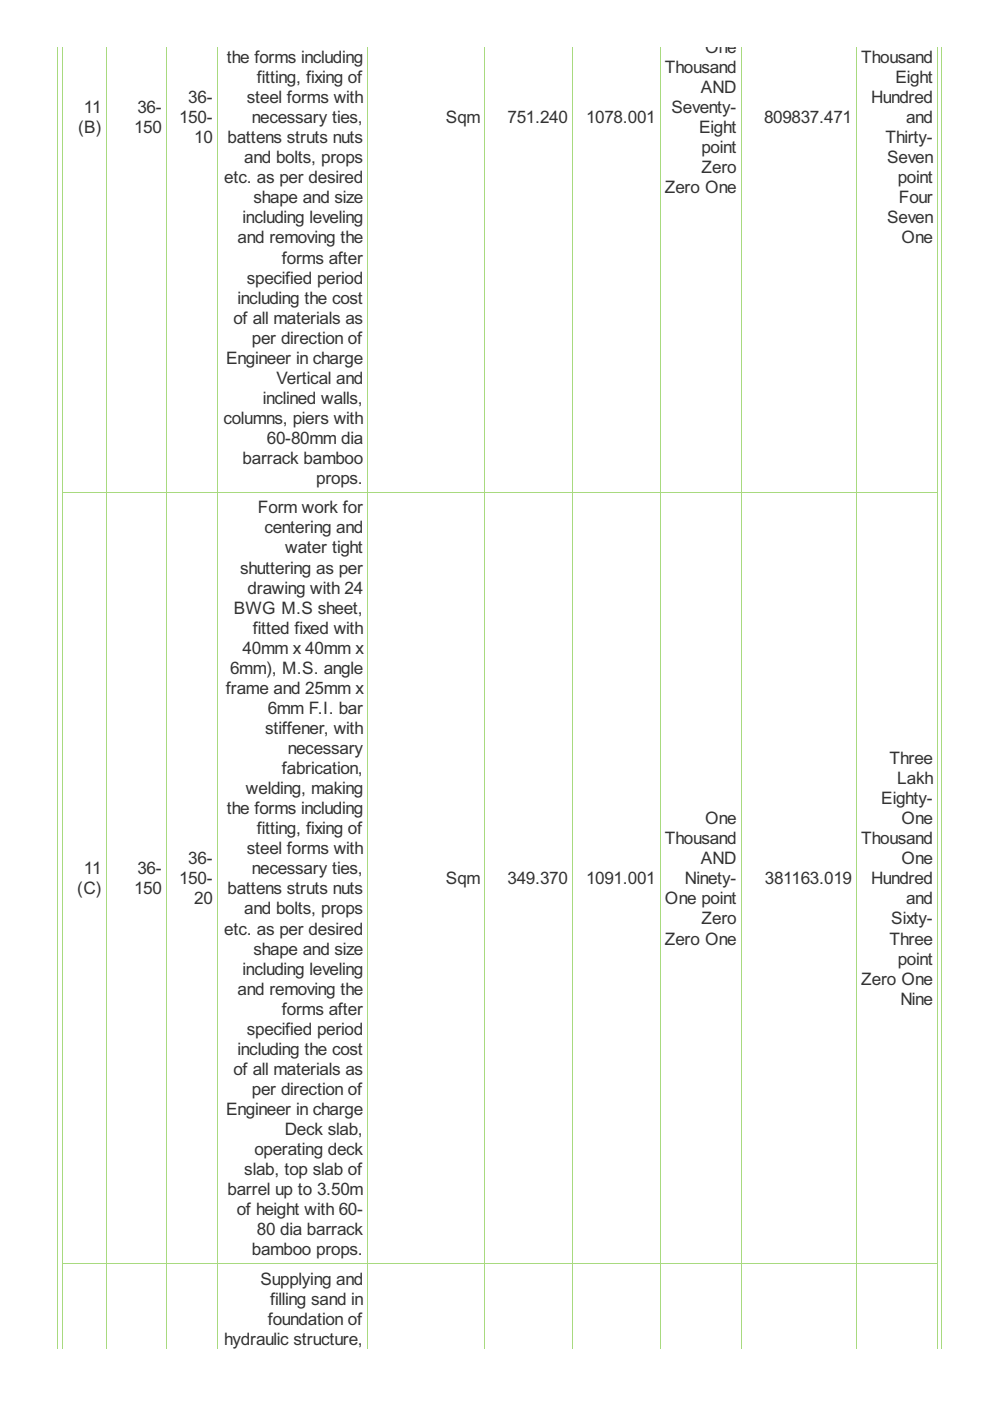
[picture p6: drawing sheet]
<svg xmlns="http://www.w3.org/2000/svg" width="210mm" height="297mm" viewBox="0 0 210 297" stroke-linecap="round" stroke-linejoin="round" font-family="sans-serif">
<defs><g id="words">
<g font-size="4.1" fill="#333">
<text x="149.5" y="11.2">One</text>
<text x="48.1" y="13.4">the forms including</text>
<text x="54.5" y="17.6">fitting, fixing of</text>
<text x="141" y="15.5">Thousand</text>
<text x="182.6" y="13.4">Thousand</text>
<text x="189.9" y="17.6">Eight</text>
<text x="17.8" y="24">11</text>
<text x="29.1" y="24">36-</text>
<text x="39.9" y="21.9">36-</text>
<text x="52.3" y="21.9">steel forms with</text>
<text x="142.4" y="24">Seventy-</text>
<text x="148.6" y="19.7">AND</text>
<text x="184.7" y="21.9">Hundred</text>
<text x="16.5" y="28.2">(B)</text>
<text x="28.4" y="28.2">150</text>
<text x="38" y="26.1">150-</text>
<text x="53.4" y="26.1">necessary ties,</text>
<text x="94.6" y="26.1">Sqm</text>
<text x="107.6" y="26.1">751.240</text>
<text x="124.3" y="26.1">1078.001</text>
<text x="148.2" y="28.2">Eight</text>
<text x="162" y="26.1">809837.471</text>
<text x="192.1" y="26.1">and</text>
<text x="41.2" y="30.4">10</text>
<text x="48.3" y="30.4">battens struts nuts</text>
<text x="51.8" y="34.6">and bolts, props</text>
<text x="148.7" y="32.5">point</text>
<text x="187.7" y="30.4">Thirty-</text>
<text x="188.1" y="34.6">Seven</text>
<text x="47.5" y="38.9">etc. as per desired</text>
<text x="141" y="41">Zero One</text>
<text x="148.8" y="36.7">Zero</text>
<text x="190.3" y="38.9">point</text>
<text x="51.4" y="47.4">including leveling</text>
<text x="53.7" y="43.1">shape and size</text>
<text x="188.1" y="47.4">Seven</text>
<text x="190.6" y="43.1">Four</text>
<text x="50.4" y="51.6">and removing the</text>
<text x="191.1" y="51.6">One</text>
<text x="59.8" y="55.9">forms after</text>
<text x="50.4" y="64.4">including the cost</text>
<text x="52.3" y="60.1">specified period</text>
<text x="49.5" y="68.6">of all materials as</text>
<text x="48" y="77.1">Engineer in charge</text>
<text x="53.4" y="72.9">per direction of</text>
<text x="58.6" y="81.4">Vertical and</text>
<text x="47.4" y="89.9">columns, piers with</text>
<text x="55.7" y="85.6">inclined walls,</text>
<text x="56.6" y="94.1">60-80mm dia</text>
<text x="51.4" y="98.4">barrack bamboo</text>
<text x="67" y="102.6">props.</text>
<text x="54.7" y="108.8">Form work for</text>
<text x="56.1" y="113.1">centering and</text>
<text x="60.5" y="117.3">water tight</text>
<text x="50.9" y="121.6">shuttering as per</text>
<text x="52.5" y="125.9">drawing with 24</text>
<text x="49.6" y="130.1">BWG M.S sheet,</text>
<text x="53.6" y="134.4">fitted fixed with</text>
<text x="48.8" y="142.9">6mm), M.S. angle</text>
<text x="51.4" y="138.6">40mm x 40mm x</text>
<text x="47.9" y="147.1">frame and 25mm x</text>
<text x="56.2" y="155.6">stiffener, with</text>
<text x="56.8" y="151.4">6mm F.I. bar</text>
<text x="61" y="159.9">necessary</text>
<text x="188.6" y="162">Three</text>
<text x="59.8" y="164.1">fabrication,</text>
<text x="190.2" y="166.2">Lakh</text>
<text x="48.1" y="172.6">the forms including</text>
<text x="52.2" y="168.4">welding, making</text>
<text x="186.9" y="170.5">Eighty-</text>
<text x="54.5" y="176.9">fitting, fixing of</text>
<text x="141" y="179">Thousand</text>
<text x="149.5" y="174.7">One</text>
<text x="182.6" y="179">Thousand</text>
<text x="191.1" y="174.7">One</text>
<text x="17.8" y="185.4">11</text>
<text x="29.1" y="185.4">36-</text>
<text x="39.9" y="183.3">36-</text>
<text x="52.3" y="181.1">steel forms with</text>
<text x="53.4" y="185.4">necessary ties,</text>
<text x="148.6" y="183.3">AND</text>
<text x="191.1" y="183.3">One</text>
<text x="16.4" y="189.6">(C)</text>
<text x="28.4" y="189.6">150</text>
<text x="38" y="187.5">150-</text>
<text x="41.2" y="191.8">20</text>
<text x="48.3" y="189.6">battens struts nuts</text>
<text x="94.6" y="187.5">Sqm</text>
<text x="107.6" y="187.5">349.370</text>
<text x="124.3" y="187.5">1091.001</text>
<text x="141" y="191.8">One point</text>
<text x="145.2" y="187.5">Ninety-</text>
<text x="162.2" y="187.5">381163.019</text>
<text x="184.7" y="187.5">Hundred</text>
<text x="192.1" y="191.8">and</text>
<text x="51.8" y="193.9">and bolts, props</text>
<text x="148.8" y="196">Zero</text>
<text x="189" y="196">Sixty-</text>
<text x="47.5" y="198.1">etc. as per desired</text>
<text x="53.7" y="202.4">shape and size</text>
<text x="141" y="200.3">Zero One</text>
<text x="188.6" y="200.3">Three</text>
<text x="51.4" y="206.6">including leveling</text>
<text x="182.6" y="208.8">Zero One</text>
<text x="190.3" y="204.5">point</text>
<text x="50.4" y="210.9">and removing the</text>
<text x="59.8" y="215.1">forms after</text>
<text x="190.9" y="213">Nine</text>
<text x="52.3" y="219.4">specified period</text>
<text x="49.5" y="227.9">of all materials as</text>
<text x="50.4" y="223.6">including the cost</text>
<text x="53.4" y="232.1">per direction of</text>
<text x="48" y="236.4">Engineer in charge</text>
<text x="53.9" y="244.9">operating deck</text>
<text x="60.4" y="240.7">Deck slab,</text>
<text x="51.8" y="249.2">slab, top slab of</text>
<text x="48.3" y="253.4">barrel up to 3.50m</text>
<text x="50.2" y="257.7">of height with 60-</text>
<text x="54.5" y="261.9">80 dia barrack</text>
<text x="53.4" y="266.2">bamboo props.</text>
<text x="55.2" y="272.4">Supplying and</text>
<text x="56.8" y="280.9">foundation of</text>
<text x="57.3" y="276.6">filling sand in</text>
<text x="47.5" y="285.1">hydraulic structure,</text>
</g>
</g></defs>
<g fill="none" stroke="#a8da7f" stroke-width=".21">
<path d="M12.2 9.9v276.2M13.3 9.9v276.2M22.5 9.9v276.2M35.2 9.9v276.2M46 9.9v276.2M77.9 9.9v276.2M102.7 9.9v276.2M121.3 9.9v276.2M139.9 9.9v276.2M157.1 9.9v276.2M181.6 9.9v276.2M198.8 9.9v276.2"/>
<path d="M199.6 9.9v276.2M13.2 104.3h185.6M13.2 267.8h185.6"/>
</g>
<use href="#words"/>
</svg>
